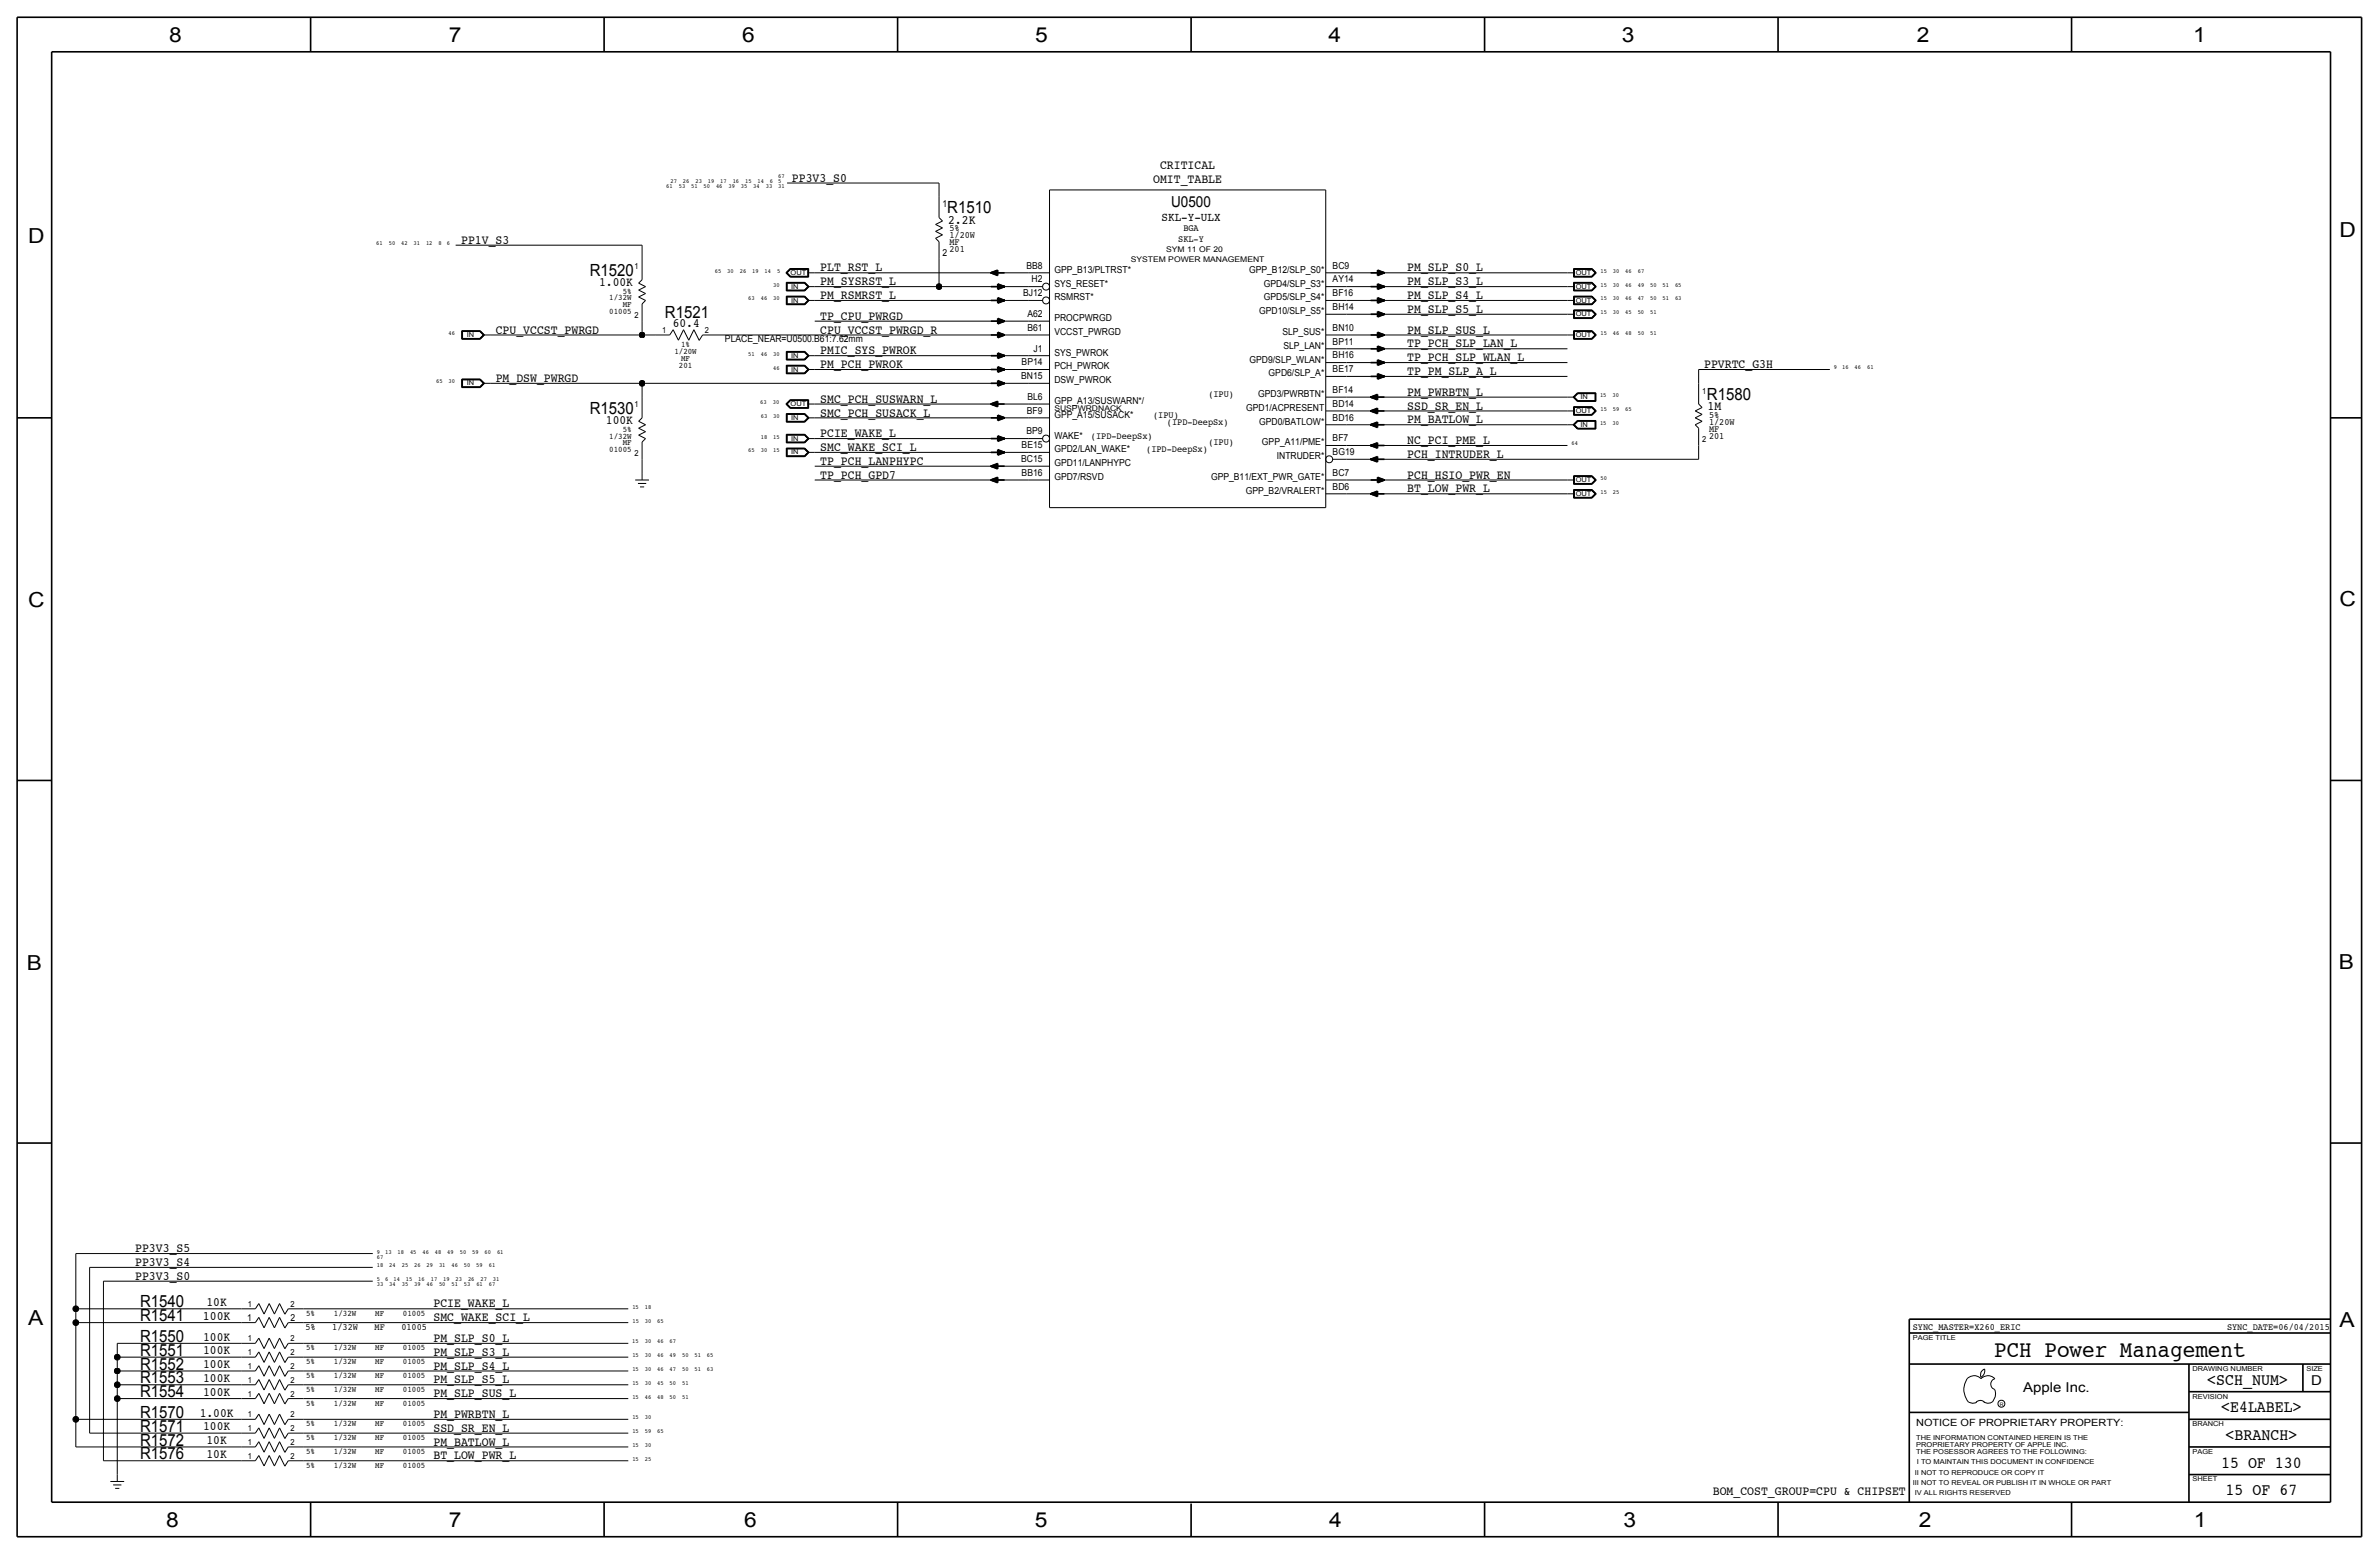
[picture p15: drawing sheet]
<svg xmlns="http://www.w3.org/2000/svg" width="875mm" height="572mm" viewBox="0 0 875 572" stroke-linecap="round" stroke-linejoin="round" font-family="sans-serif">
<defs><g id="words">
<text font-size="8.6" x="733.5" y="499.1">PCH Power Management</text>
<g font-size="7.6">
<text x="62.2" y="15.5">8</text>
<text x="165" y="15.5">7</text>
<text x="273" y="15.5">6</text>
<text x="380.7" y="15.5">5</text>
<text x="488.6" y="15.5">4</text>
<text x="596.6" y="15.5">3</text>
<text x="705.1" y="15.5">2</text>
<text x="806.7" y="15.5">1</text>
<text x="10.4" y="89.4">D</text>
<text x="860.5" y="87.1">D</text>
<text x="10.4" y="223.3">C</text>
<text x="860.5" y="222.8">C</text>
<text x="9.8" y="356.6">B</text>
<text x="860.2" y="356.4">B</text>
<text x="10.4" y="487.4">A</text>
<text x="860.5" y="488.2">A</text>
<text x="61.2" y="561.6">8</text>
<text x="165" y="561.6">7</text>
<text x="273.8" y="561.6">6</text>
<text x="380.7" y="561.6">5</text>
<text x="488.9" y="561.6">4</text>
<text x="597.1" y="561.6">3</text>
<text x="705.8" y="561.6">2</text>
<text x="806.9" y="561.6">1</text>
</g>
<g font-size="6.2">
<text x="348.4" y="78.5">R1510</text>
<text x="216.9" y="101.3">R1520</text>
<text x="244.6" y="116.8">R1521</text>
<text x="627.8" y="147.1">R1580</text>
<text x="216.9" y="152.1">R1530</text>
<text x="51.5" y="480.8">R1540</text>
<text x="51.5" y="485.9">R1541</text>
<text x="51.5" y="493.5">R1550</text>
<text x="51.5" y="498.6">R1551</text>
<text x="51.5" y="503.7">R1552</text>
<text x="51.5" y="508.8">R1553</text>
<text x="811.9" y="509.3">&lt;SCH_NUM&gt;</text>
<text x="51.5" y="513.8">R1554</text>
<text x="51.5" y="521.5">R1570</text>
<text x="817" y="519.4">&lt;E4LABEL&gt;</text>
<text x="51.5" y="526.5">R1571</text>
<text x="51.5" y="531.6">R1572</text>
<text x="818.6" y="529.6">&lt;BRANCH&gt;</text>
<text x="51.5" y="536.7">R1576</text>
<text x="817" y="539.7">15 OF 130</text>
<text x="818.6" y="549.9">15 OF 67</text>
</g>
<text font-size="5.6" x="430.8" y="76.2">U0500</text>
<g font-size="5">
<text x="850.1" y="509.3">D</text>
<text x="744.2" y="511.8">Apple Inc.</text>
</g>
<g font-size="4.7">
<text x="426.7" y="62.2">CRITICAL</text>
<text x="291.3" y="66.8">PP3V3_S0</text>
<text x="424.2" y="67.3">OMIT_TABLE</text>
<text x="348.7" y="82.3">2.2K</text>
<text x="169.6" y="89.7">PP1V_S3</text>
<text x="301.7" y="99.8">PLT_RST_L</text>
<text x="517.6" y="99.8">PM_SLP_S0_L</text>
<text x="220.4" y="105.2">1.00K</text>
<text x="301.7" y="104.9">PM_SYSRST_L</text>
<text x="517.6" y="104.9">PM_SLP_S3_L</text>
<text x="301.7" y="110">PM_RSMRST_L</text>
<text x="517.6" y="110">PM_SLP_S4_L</text>
<text x="301.7" y="117.6">TP_CPU_PWRGD</text>
<text x="517.6" y="115.1">PM_SLP_S5_L</text>
<text x="182.3" y="122.7">CPU_VCCST_PWRGD</text>
<text x="247.4" y="120.4">60.4</text>
<text x="301.7" y="122.7">CPU_VCCST_PWRGD_R</text>
<text x="517.6" y="122.7">PM_SLP_SUS_L</text>
<text x="301.7" y="130.3">PMIC_SYS_PWROK</text>
<text x="517.6" y="127.8">TP_PCH_SLP_LAN_L</text>
<text x="301.7" y="135.4">PM_PCH_PWROK</text>
<text x="517.6" y="137.9">TP_PM_SLP_A_L</text>
<text x="517.6" y="132.9">TP_PCH_SLP_WLAN_L</text>
<text x="626.8" y="135.4">PPVRTC_G3H</text>
<text x="182.3" y="140.5">PM_DSW_PWRGD</text>
<text x="301.7" y="148.1">SMC_PCH_SUSWARN_L</text>
<text x="517.6" y="145.5">PM_PWRBTN_L</text>
<text x="222.9" y="156">100K</text>
<text x="301.7" y="153.2">SMC_PCH_SUSACK_L</text>
<text x="517.6" y="155.7">PM_BATLOW_L</text>
<text x="517.6" y="150.6">SSD_SR_EN_L</text>
<text x="628.1" y="150.9">1M</text>
<text x="301.7" y="160.8">PCIE_WAKE_L</text>
<text x="301.7" y="165.9">SMC_WAKE_SCI_L</text>
<text x="517.6" y="163.3">NC_PCI_PME_L</text>
<text x="301.7" y="171">TP_PCH_LANPHYPC</text>
<text x="517.6" y="168.4">PCH_INTRUDER_L</text>
<text x="301.7" y="176">TP_PCH_GPD7</text>
<text x="517.6" y="176">PCH_HSIO_PWR_EN</text>
<text x="517.6" y="181.1">BT_LOW_PWR_L</text>
<text x="49.7" y="460.5">PP3V3_S5</text>
<text x="49.7" y="465.6">PP3V3_S4</text>
<text x="49.7" y="470.7">PP3V3_S0</text>
<text x="74.6" y="485.4">100K</text>
<text x="76" y="480.3">10K</text>
<text x="159.5" y="485.9">SMC_WAKE_SCI_L</text>
<text x="159.5" y="480.8">PCIE_WAKE_L</text>
<text x="74.7" y="493">100K</text>
<text x="159.5" y="493.5">PM_SLP_S0_L</text>
<text x="74.7" y="498.1">100K</text>
<text x="74.7" y="503.2">100K</text>
<text x="159.5" y="498.6">PM_SLP_S3_L</text>
<text x="159.5" y="503.7">PM_SLP_S4_L</text>
<text x="74.7" y="508.3">100K</text>
<text x="159.5" y="508.8">PM_SLP_S5_L</text>
<text x="74.7" y="513.3">100K</text>
<text x="159.5" y="513.8">PM_SLP_SUS_L</text>
<text x="73.5" y="521">1.00K</text>
<text x="159.5" y="521.5">PM_PWRBTN_L</text>
<text x="74.7" y="526">100K</text>
<text x="159.5" y="526.5">SSD_SR_EN_L</text>
<text x="76" y="531.1">10K</text>
<text x="159.5" y="531.6">PM_BATLOW_L</text>
<text x="76" y="536.2">10K</text>
<text x="159.5" y="536.7">BT_LOW_PWR_L</text>
<text x="630" y="549.9">BOM_COST_GROUP=CPU &amp; CHIPSET</text>
</g>
<text font-size="4.5" x="427.2" y="81.3">SKL-Y-ULX</text>
<text font-size="3.7" x="704.8" y="524.5">NOTICE OF PROPRIETARY PROPERTY:</text>
<g font-size="3.5">
<text x="346.7" y="76.2">1</text>
<text x="349.2" y="85.1">5%</text>
<text x="349.2" y="87.6">1/20W</text>
<text x="433.4" y="88.9">SKL-Y</text>
<text x="435.3" y="85.1">BGA</text>
<text x="346.7" y="94">2</text>
<text x="349.2" y="92.7">201</text>
<text x="349.2" y="90.2">MF</text>
<text x="377.5" y="98.8">BB8</text>
<text x="387.8" y="100.3">GPP_B13/PLTRST*</text>
<text x="459.4" y="100.3">GPP_B12/SLP_S0*</text>
<text x="490.2" y="98.8">BC9</text>
<text x="379.5" y="103.9">H2</text>
<text x="387.8" y="105.4">SYS_RESET*</text>
<text x="464.9" y="105.4">GPD4/SLP_S3*</text>
<text x="490.2" y="103.9">AY14</text>
<text x="376.3" y="109">BJ12</text>
<text x="387.8" y="110.5">RSMRST*</text>
<text x="464.9" y="110.5">GPD5/SLP_S4*</text>
<text x="490.2" y="109">BF16</text>
<text x="377.9" y="116.6">A62</text>
<text x="387.8" y="118.1">PROCPWRGD</text>
<text x="463.1" y="115.6">GPD10/SLP_S5*</text>
<text x="490.2" y="114">BH14</text>
<text x="266.6" y="125.7">PLACE_NEAR=U0500.B61:7.62mm</text>
<text x="377.9" y="121.7">B61</text>
<text x="387.8" y="123.2">VCCST_PWRGD</text>
<text x="471.7" y="123.2">SLP_SUS*</text>
<text x="490.2" y="121.7">BN10</text>
<text x="380.2" y="129.3">J1</text>
<text x="387.8" y="130.8">SYS_PWROK</text>
<text x="472.1" y="128.3">SLP_LAN*</text>
<text x="490.2" y="131.8">BH16</text>
<text x="490.2" y="126.7">BP11</text>
<text x="375.8" y="134.4">BP14</text>
<text x="387.8" y="135.9">PCH_PWROK</text>
<text x="459.6" y="133.4">GPD9/SLP_WLAN*</text>
<text x="490.2" y="136.9">BE17</text>
<text x="375.6" y="139.4">BN15</text>
<text x="387.8" y="141">DSW_PWROK</text>
<text x="466.6" y="138.4">GPD6/SLP_A*</text>
<text x="377.9" y="147.1">BL6</text>
<text x="387.8" y="148.6">GPP_A13/SUSWARN*/</text>
<text x="444.5" y="146">(IPU)</text>
<text x="462.8" y="146.1">GPD3/PWRBTN*</text>
<text x="490.2" y="149.6">BD14</text>
<text x="490.2" y="144.5">BF14</text>
<text x="377.7" y="152.1">BF9</text>
<text x="387.8" y="153.7">GPP_A15/SUSACK*</text>
<text x="424.1" y="153.7">(IPU)</text>
<text x="458.4" y="151.1">GPD1/ACPRESENT</text>
<text x="490.2" y="154.7">BD16</text>
<text x="628.6" y="153.7">5%</text>
<text x="377.5" y="159.8">BP9</text>
<text x="387.8" y="161.3">WAKE*</text>
<text x="401.3" y="161.3">(IPD-DeepSx)</text>
<text x="429.2" y="156.2">(IPD-DeepSx)</text>
<text x="463.1" y="156.2">GPD0/BATLOW*</text>
<text x="628.6" y="161.3">201</text>
<text x="628.6" y="156.2">1/20W</text>
<text x="628.6" y="158.7">MF</text>
<text x="375.8" y="164.8">BE15</text>
<text x="387.8" y="166.4">GPD2/LAN_WAKE*</text>
<text x="421.6" y="166.4">(IPD-DeepSx)</text>
<text x="444.5" y="163.8">(IPU)</text>
<text x="464.2" y="163.8">GPP_A11/PME*</text>
<text x="490.2" y="162.3">BF7</text>
<text x="490.2" y="167.4">BG19</text>
<text x="375.6" y="169.9">BC15</text>
<text x="387.8" y="171.5">GPD11/LANPHYPC</text>
<text x="469.6" y="168.9">INTRUDER*</text>
<text x="375.8" y="175">BB16</text>
<text x="387.8" y="176.5">GPD7/RSVD</text>
<text x="445.4" y="176.5">GPP_B11/EXT_PWR_GATE*</text>
<text x="490.2" y="175">BC7</text>
<text x="458.2" y="181.6">GPP_B2/VRALERT*</text>
<text x="490.2" y="180.1">BD6</text>
<text x="90.9" y="485.6">1</text>
<text x="106.9" y="485.6">2</text>
<text x="112.4" y="488.9">5%</text>
<text x="122.2" y="488.9">1/32W</text>
<text x="137.8" y="488.9">MF</text>
<text x="147.6" y="488.9">01005</text>
<text x="703.5" y="488.9">SYNC_MASTER=X260_ERIC</text>
<text x="819.1" y="488.9">SYNC_DATE=06/04/2015</text>
</g>
<g font-size="3.1">
<text x="233.4" y="99.1">1</text>
<text x="229.1" y="108">5%</text>
<text x="224.1" y="110.5">1/32W</text>
<text x="229.1" y="113">MF</text>
<text x="224.1" y="115.6">01005</text>
<text x="233.4" y="116.8">2</text>
<text x="243.5" y="122.4">1</text>
<text x="259.3" y="122.4">2</text>
<text x="248" y="130.3">1/20W</text>
<text x="250.5" y="127.8">1%</text>
<text x="249.7" y="135.4">201</text>
<text x="250.5" y="132.8">MF</text>
<text x="233.4" y="149.9">1</text>
<text x="626.1" y="144.8">1</text>
<text x="224.1" y="161.3">1/32W</text>
<text x="229.1" y="158.8">5%</text>
<text x="224.1" y="166.4">01005</text>
<text x="229.1" y="163.8">MF</text>
<text x="233.4" y="167.6">2</text>
<text x="626.1" y="162.6">2</text>
<text x="91.1" y="480.6">1</text>
<text x="106.9" y="480.6">2</text>
<text x="112.6" y="483.9">5%</text>
<text x="122.8" y="483.9">1/32W</text>
<text x="138" y="483.9">MF</text>
<text x="148.2" y="483.9">01005</text>
<text x="91.1" y="493.3">1</text>
<text x="106.9" y="493.3">2</text>
<text x="112.6" y="496.6">5%</text>
<text x="122.8" y="496.6">1/32W</text>
<text x="138" y="496.6">MF</text>
<text x="148.2" y="496.6">01005</text>
<text x="91.1" y="498.3">1</text>
<text x="91.1" y="503.4">1</text>
<text x="106.9" y="498.3">2</text>
<text x="106.9" y="503.4">2</text>
<text x="112.6" y="501.6">5%</text>
<text x="122.8" y="501.6">1/32W</text>
<text x="138" y="501.6">MF</text>
<text x="148.2" y="501.6">01005</text>
<text x="91.1" y="508.5">1</text>
<text x="106.9" y="508.5">2</text>
<text x="112.6" y="506.7">5%</text>
<text x="122.8" y="506.7">1/32W</text>
<text x="138" y="506.7">MF</text>
<text x="148.2" y="506.7">01005</text>
<text x="91.1" y="513.6">1</text>
<text x="106.9" y="513.6">2</text>
<text x="112.6" y="511.8">5%</text>
<text x="122.8" y="511.8">1/32W</text>
<text x="138" y="511.8">MF</text>
<text x="148.2" y="511.8">01005</text>
<text x="91.1" y="521.2">1</text>
<text x="106.9" y="521.2">2</text>
<text x="112.6" y="516.9">5%</text>
<text x="122.8" y="516.9">1/32W</text>
<text x="138" y="516.9">MF</text>
<text x="148.2" y="516.9">01005</text>
<text x="91.1" y="526.3">1</text>
<text x="106.9" y="526.3">2</text>
<text x="112.6" y="524.5">5%</text>
<text x="122.8" y="524.5">1/32W</text>
<text x="138" y="524.5">MF</text>
<text x="148.2" y="524.5">01005</text>
<text x="91.1" y="531.4">1</text>
<text x="106.9" y="531.4">2</text>
<text x="112.6" y="529.6">5%</text>
<text x="122.8" y="529.6">1/32W</text>
<text x="138" y="529.6">MF</text>
<text x="148.2" y="529.6">01005</text>
<text x="91.1" y="536.4">1</text>
<text x="106.9" y="536.4">2</text>
<text x="112.6" y="534.7">5%</text>
<text x="112.6" y="539.8">5%</text>
<text x="122.8" y="534.7">1/32W</text>
<text x="122.8" y="539.8">1/32W</text>
<text x="138" y="534.7">MF</text>
<text x="138" y="539.8">MF</text>
<text x="148.2" y="534.7">01005</text>
<text x="148.2" y="539.8">01005</text>
</g>
<g font-size="2.9">
<text x="428.9" y="92.7">SYM 11 OF 20</text>
<text x="415.9" y="96.5">SYSTEM POWER MANAGEMENT</text>
<text x="387.8" y="151.1">SUSPWRDNACK</text>
</g>
<g font-size="2.5">
<text x="290.8" y="101.1">OUT</text>
<text x="579.6" y="101.1">OUT</text>
<text x="291" y="106.2">IN</text>
<text x="579.6" y="106.2">OUT</text>
<text x="291" y="111.3">IN</text>
<text x="579.6" y="111.3">OUT</text>
<text x="579.6" y="116.3">OUT</text>
<text x="171.7" y="124">IN</text>
<text x="579.6" y="124">OUT</text>
<text x="291" y="131.6">IN</text>
<text x="291" y="136.7">IN</text>
<text x="171.7" y="141.7">IN</text>
<text x="290.8" y="149.4">OUT</text>
<text x="581.4" y="146.8">IN</text>
<text x="291" y="154.4">IN</text>
<text x="579.6" y="151.9">OUT</text>
<text x="581.4" y="157">IN</text>
<text x="291" y="167.1">IN</text>
<text x="291" y="162.1">IN</text>
<text x="579.6" y="177.3">OUT</text>
<text x="579.6" y="182.4">OUT</text>
<text x="703.5" y="492.8">PAGE TITLE</text>
<text x="806.4" y="504.2">DRAWING NUMBER</text>
<text x="848.3" y="504.2">SIZE</text>
<text x="806.4" y="514.4">REVISION</text>
<text x="806.4" y="524.5">BRANCH</text>
<text x="704.8" y="532.1">PROPRIETARY PROPERTY OF APPLE INC.</text>
<text x="704.8" y="529.6">THE INFORMATION CONTAINED HEREIN IS THE</text>
<text x="704.8" y="534.7">THE POSESSOR AGREES TO THE FOLLOWING:</text>
<text x="705.1" y="538.5">I TO MAINTAIN THIS DOCUMENT IN CONFIDENCE</text>
<text x="806.4" y="534.7">PAGE</text>
<text x="704.3" y="542.3">II NOT TO REPRODUCE OR COPY IT</text>
<text x="806.4" y="544.8">SHEET</text>
<text x="703.5" y="546.1">III NOT TO REVEAL OR PUBLISH IT IN WHOLE OR PART</text>
<text x="704.3" y="549.9">IV ALL RIGHTS RESERVED</text>
</g>
<g font-size="2.3">
<text x="286.2" y="65.5">67</text>
<text x="245.1" y="69.1">61</text>
<text x="246.6" y="67.3">27</text>
<text x="249.6" y="69.1">53</text>
<text x="251.2" y="67.3">26</text>
<text x="254.2" y="69.1">51</text>
<text x="255.8" y="67.3">23</text>
<text x="258.8" y="69.1">50</text>
<text x="260.4" y="67.3">19</text>
<text x="263.4" y="69.1">46</text>
<text x="264.9" y="67.3">17</text>
<text x="267.9" y="69.1">39</text>
<text x="269.5" y="67.3">16</text>
<text x="272.5" y="69.1">35</text>
<text x="274.1" y="67.3">15</text>
<text x="277.1" y="69.1">34</text>
<text x="278.6" y="67.3">14</text>
<text x="281.7" y="69.1">33</text>
<text x="283.2" y="67.3">6</text>
<text x="286.2" y="69.1">31</text>
<text x="286.3" y="67.3">5</text>
<text x="138.4" y="90.2">61</text>
<text x="143" y="90.2">50</text>
<text x="147.6" y="90.2">42</text>
<text x="152.1" y="90.2">31</text>
<text x="156.7" y="90.2">12</text>
<text x="161.3" y="90.2">8</text>
<text x="164.3" y="90.2">6</text>
<text x="262.9" y="100.3">65</text>
<text x="267.5" y="100.3">30</text>
<text x="272.1" y="100.3">26</text>
<text x="276.7" y="100.3">19</text>
<text x="281.2" y="100.3">14</text>
<text x="285.8" y="100.3">5</text>
<text x="588.7" y="100.3">15</text>
<text x="593.2" y="100.3">30</text>
<text x="597.8" y="100.3">46</text>
<text x="602.4" y="100.3">67</text>
<text x="284.4" y="105.4">30</text>
<text x="588.7" y="105.4">15</text>
<text x="593.2" y="105.4">30</text>
<text x="597.8" y="105.4">46</text>
<text x="602.4" y="105.4">49</text>
<text x="607" y="105.4">50</text>
<text x="611.5" y="105.4">51</text>
<text x="616.1" y="105.4">65</text>
<text x="275.2" y="110.5">63</text>
<text x="279.8" y="110.5">46</text>
<text x="284.4" y="110.5">30</text>
<text x="588.7" y="110.5">15</text>
<text x="593.2" y="110.5">30</text>
<text x="597.8" y="110.5">46</text>
<text x="602.4" y="110.5">47</text>
<text x="606.9" y="110.5">50</text>
<text x="611.5" y="110.5">51</text>
<text x="616.1" y="110.5">63</text>
<text x="588.7" y="115.6">15</text>
<text x="593.2" y="115.6">30</text>
<text x="597.8" y="115.6">45</text>
<text x="602.4" y="115.6">50</text>
<text x="606.9" y="115.6">51</text>
<text x="165" y="123.2">46</text>
<text x="588.7" y="123.2">15</text>
<text x="593.2" y="123.2">46</text>
<text x="597.8" y="123.2">48</text>
<text x="602.4" y="123.2">50</text>
<text x="607" y="123.2">51</text>
<text x="275.2" y="130.8">51</text>
<text x="279.8" y="130.8">46</text>
<text x="284.4" y="130.8">30</text>
<text x="284.4" y="135.9">46</text>
<text x="674.5" y="135.9">9</text>
<text x="677.6" y="135.9">16</text>
<text x="682.2" y="135.9">46</text>
<text x="686.7" y="135.9">61</text>
<text x="160.4" y="141">65</text>
<text x="165" y="141">30</text>
<text x="279.7" y="148.6">63</text>
<text x="284.2" y="148.6">30</text>
<text x="588.5" y="146.1">15</text>
<text x="593.1" y="146.1">30</text>
<text x="279.8" y="153.7">63</text>
<text x="284.4" y="153.7">30</text>
<text x="588.7" y="151.1">15</text>
<text x="593.2" y="151.1">59</text>
<text x="597.8" y="151.1">65</text>
<text x="279.8" y="161.3">18</text>
<text x="284.4" y="161.3">15</text>
<text x="588.5" y="156.2">15</text>
<text x="593.1" y="156.2">30</text>
<text x="275.2" y="166.4">65</text>
<text x="279.8" y="166.4">30</text>
<text x="284.4" y="166.4">15</text>
<text x="578" y="163.8">64</text>
<text x="588.7" y="176.5">50</text>
<text x="588.7" y="181.6">15</text>
<text x="593.2" y="181.6">25</text>
<text x="138.6" y="461">9</text>
<text x="141.7" y="461">13</text>
<text x="146.2" y="461">18</text>
<text x="150.8" y="461">45</text>
<text x="155.4" y="461">46</text>
<text x="160" y="461">48</text>
<text x="164.5" y="461">49</text>
<text x="169.1" y="461">50</text>
<text x="173.7" y="461">59</text>
<text x="178.2" y="461">60</text>
<text x="182.8" y="461">61</text>
<text x="138.6" y="466.1">18</text>
<text x="138.6" y="462.8">67</text>
<text x="143.2" y="466.1">24</text>
<text x="147.8" y="466.1">25</text>
<text x="152.3" y="466.1">26</text>
<text x="156.9" y="466.1">29</text>
<text x="161.5" y="466.1">31</text>
<text x="166" y="466.1">46</text>
<text x="170.6" y="466.1">50</text>
<text x="175.2" y="466.1">59</text>
<text x="179.8" y="466.1">61</text>
<text x="138.6" y="471.2">5</text>
<text x="138.6" y="473">33</text>
<text x="141.7" y="471.2">6</text>
<text x="143.2" y="473">34</text>
<text x="144.7" y="471.2">14</text>
<text x="147.8" y="473">35</text>
<text x="149.3" y="471.2">15</text>
<text x="152.3" y="473">39</text>
<text x="153.9" y="471.2">16</text>
<text x="156.9" y="473">46</text>
<text x="158.4" y="471.2">17</text>
<text x="161.5" y="473">50</text>
<text x="163" y="471.2">19</text>
<text x="166.1" y="473">51</text>
<text x="167.6" y="471.2">23</text>
<text x="170.6" y="473">53</text>
<text x="172.2" y="471.2">26</text>
<text x="175.2" y="473">61</text>
<text x="176.7" y="471.2">27</text>
<text x="179.8" y="473">67</text>
<text x="181.3" y="471.2">31</text>
<text x="232.6" y="481.3">15</text>
<text x="237.2" y="481.3">18</text>
<text x="232.6" y="486.4">15</text>
<text x="237.2" y="486.4">30</text>
<text x="241.8" y="486.4">65</text>
<text x="232.6" y="494">15</text>
<text x="237.2" y="494">30</text>
<text x="241.7" y="494">46</text>
<text x="246.3" y="494">67</text>
<text x="232.6" y="499.1">15</text>
<text x="237.2" y="499.1">30</text>
<text x="241.7" y="499.1">46</text>
<text x="246.3" y="499.1">49</text>
<text x="250.9" y="499.1">50</text>
<text x="255.5" y="499.1">51</text>
<text x="260" y="499.1">65</text>
<text x="232.6" y="509.3">15</text>
<text x="232.6" y="504.2">15</text>
<text x="237.2" y="509.3">30</text>
<text x="237.2" y="504.2">30</text>
<text x="241.7" y="509.3">45</text>
<text x="241.7" y="504.2">46</text>
<text x="246.3" y="509.3">50</text>
<text x="246.3" y="504.2">47</text>
<text x="250.9" y="509.3">51</text>
<text x="250.9" y="504.2">50</text>
<text x="255.4" y="504.2">51</text>
<text x="260" y="504.2">63</text>
<text x="232.6" y="514.3">15</text>
<text x="237.2" y="514.3">46</text>
<text x="241.7" y="514.3">48</text>
<text x="246.3" y="514.3">50</text>
<text x="250.9" y="514.3">51</text>
<text x="232.6" y="522">15</text>
<text x="237.2" y="522">30</text>
<text x="232.6" y="527">15</text>
<text x="237.2" y="527">59</text>
<text x="241.7" y="527">65</text>
<text x="232.6" y="532.1">15</text>
<text x="237.2" y="532.1">30</text>
<text x="232.6" y="537.2">15</text>
<text x="237.2" y="537.2">25</text>
</g>
<text font-size="1.8" x="735.5" y="516.9">R</text>
</g></defs>
<g fill="none" stroke="#000" stroke-width=".37">
<path d="M289.5 67.3h55.9zM345.4 67.3v5.1zM345.4 72.4v7.6zM386 69.9h101.6zM386 69.9v116.8zM487.6 69.9v116.8zM167.6 90.2h68.6zM236.2 90.2v5.1zM236.2 95.2v7.7zM290.6 98.8h6.8zM290.7 98.9h6.6zM290.7 99h6.5z"/>
<path d="M290.8 99.1h6.3zM290.8 99.1l-1.3 1.2zM297.1 99.1v2.5zM297.2 99v2.7zM297.3 98.9v2.9zM297.4 98.8v3.1zM344.1 87.6l1.3 1.3zM344.1 85.1l2.6 1.3zM344.1 82.6l2.6 1.2zM344.1 82.6l2.6-1.3zM344.1 87.6l2.6-1.2zM344.1 85.1l2.6-1.3z"/>
<path d="M345.4 80l1.3 1.3zM345.4 95.3v10.1zM345.4 88.9v6.4zM578.8 98.8h6.8zM578.8 98.8v3.1zM578.9 98.9v2.9zM578.9 98.9h6.6zM579 99v2.7zM579 99h6.5zM579.1 99.1h6.3zM579.1 99.1v2.5zM585.4 99.1l1.3 1.2z"/>
<path d="M585.5 99l1.3 1.3zM585.5 98.9l1.5 1.4zM585.6 98.8l1.5 1.5zM234.9 104.1l1.3-1.2zM234.9 104.1l2.5 1.3zM234.9 109.2l2.5 1.3zM234.9 106.7l2.5 1.3zM234.9 109.2l2.5-1.2zM234.9 106.7l2.5-1.3zM236.2 118.1v5.1zM236.2 111.8v6.3zM237.4 110.5l-1.2 1.3z"/>
<path d="M289.1 100.3l1.5 1.6zM289.1 100.3l1.5-1.5zM289.2 108.9v3.2zM289.2 112.1h6.8zM289.2 103.8v3.2zM289.2 107h6.8zM289.2 100.3l1.5-1.4zM289.2 108.9h6.8zM289.2 103.8h6.8zM289.2 100.3l1.5 1.5zM289.3 109h6.7zM289.3 103.9h6.7z"/>
<path d="M289.3 109v3zM289.3 112h6.7zM289.3 103.9v3zM289.3 106.9h6.7zM289.4 100.3l1.3-1.3zM289.4 100.3l1.3 1.4zM289.4 109.1v2.8zM289.4 111.9h6.5zM289.4 104v2.8zM289.4 106.8h6.5zM289.4 109.1h6.5zM289.4 104h6.5z"/>
<path d="M289.5 100.3l1.3 1.3zM289.5 109.2h6.4zM289.5 104.1h6.4zM289.5 109.2v2.6zM289.5 111.8h6.4zM289.5 104.1v2.6zM289.5 106.7h6.4zM290.6 101.9h6.8zM290.7 101.8h6.6zM290.7 101.7h6.5zM290.8 101.6h6.3zM295.9 109.2l1.2 1.3z"/>
<path d="M295.9 104.1l1.2 1.3zM295.9 111.9l1.4-1.4zM295.9 106.8l1.4-1.4zM295.9 109.1l1.4 1.4zM295.9 104l1.4 1.4zM296 112l1.4-1.5zM296 106.9l1.4-1.5zM296 109l1.4 1.5zM296 103.9l1.4 1.5zM296 108.9l1.6 1.6zM296 103.8l1.6 1.6zM296 112.1l1.6-1.6z"/>
<path d="M296 107l1.6-1.6zM297.1 110.5h2.6zM297.1 105.4h2.6zM297.1 100.3h2.6zM297.1 110.5l-1.2 1.3zM297.1 105.4l-1.2 1.3zM299.7 110.5h78.7zM299.7 118.1h78.7zM299.7 105.4h45.7zM299.7 100.3h78.7zM345.4 105.4h33zM378.4 105.4h5.1z"/>
<path d="M378.4 110.5h5.1zM378.4 100.3h7.6zM378.4 118.1h7.6zM487.6 100.3h7.6zM487.6 105.4h7.6zM487.6 110.5h7.6zM487.6 115.6h7.6zM495.2 100.3h81.3zM495.2 105.4h81.3zM495.2 115.6h81.3zM495.2 110.5h81.3zM576.5 100.3h2.6z"/>
<path d="M576.5 105.4h2.6zM576.5 110.5h2.6zM576.5 115.6h2.6zM578.8 103.8h6.8zM578.8 108.9h6.8zM578.8 114h6.8zM578.8 101.9h6.8zM578.8 107h6.8zM578.8 103.8v3.2zM578.8 112.1h6.8zM578.8 108.9v3.2zM578.8 117.1h6.8z"/>
<path d="M578.8 114v3.1zM578.9 101.8h6.6zM578.9 103.9v3zM578.9 106.9h6.6zM578.9 109v3zM578.9 112h6.6zM578.9 114.1v2.9zM578.9 117h6.6zM578.9 103.9h6.6zM578.9 109h6.6zM578.9 114.1h6.6zM579 101.7h6.5z"/>
<path d="M579 104v2.8zM579 106.8h6.5zM579 109.1v2.8zM579 111.9h6.5zM579 114.2v2.7zM579 116.9h6.5zM579 104h6.5zM579 109.1h6.5zM579 114.2h6.5zM579.1 101.6h6.3zM579.1 104.1h6.3zM579.1 104.1v2.6z"/>
<path d="M579.1 106.7h6.3zM579.1 109.2h6.3zM579.1 109.2v2.6zM579.1 111.8h6.3zM579.1 114.3h6.3zM579.1 114.3v2.5zM579.1 116.8h6.3zM585.4 104.1l1.3 1.3zM585.4 109.2l1.3 1.3zM585.4 114.3l1.3 1.3zM585.4 101.6l1.3-1.3zM585.4 106.7l1.3-1.3z"/>
<path d="M585.4 111.8l1.3-1.3zM585.4 116.8l1.3-1.2zM585.5 101.7l1.3-1.4zM585.5 116.9l1.3-1.3zM585.5 104l1.3 1.4zM585.5 109.1l1.3 1.4zM585.5 114.2l1.3 1.4zM585.5 101.8l1.5-1.5zM585.5 106.9l1.5-1.5zM585.5 112l1.5-1.5zM585.5 117l1.5-1.4zM585.5 103.9l1.5 1.5z"/>
<path d="M585.5 109l1.5 1.5zM585.5 114.1l1.5 1.5zM585.6 107l1.5-1.6zM585.6 112.1l1.5-1.6zM585.6 117.1l1.5-1.5zM585.6 103.8l1.5 1.6zM585.6 108.9l1.5 1.6zM585.6 114l1.5 1.6zM586.8 105.4l-1.3 1.4zM586.8 110.5l-1.3 1.4zM587.1 100.3l-1.5 1.6zM169.8 139.4h6.8z"/>
<path d="M169.8 121.6h6.8zM169.8 139.4v3.1zM169.8 121.6v3.2zM169.8 124.8h6.8zM169.9 139.5v2.9zM169.9 121.7v3zM169.9 124.7h6.7zM169.9 139.5h6.7zM169.9 121.7h6.7zM170 139.6v2.7zM170 121.8v2.8zM170 124.6h6.5z"/>
<path d="M170 139.6h6.5zM170 121.8h6.5zM170.1 139.7v2.5zM170.1 121.9v2.6zM170.1 124.5h6.4zM170.1 139.7h6.4zM170.1 121.9h6.4zM176.5 139.7l1.2 1.3zM176.5 121.9l1.2 1.3zM176.5 124.5l1.2-1.3zM176.5 124.6l1.4-1.4zM176.5 139.6l1.4 1.4z"/>
<path d="M176.5 121.8l1.4 1.4zM176.6 139.5l1.5 1.5zM176.6 121.7l1.5 1.5zM176.6 124.7l1.5-1.5zM176.6 124.8l1.6-1.6zM176.6 139.4l1.6 1.6zM176.6 121.6l1.6 1.6zM177.7 123.2h2.6zM180.3 123.2h55.9zM236.2 123.2h5zM241.2 123.2h5.1zM247.6 121.3l-1.3 1.9z"/>
<path d="M247.6 121.3l1.9 3.8zM251.4 121.3l-1.9 3.8zM251.4 121.3l1.9 3.8zM255.2 121.3l-1.9 3.8zM255.2 121.3l1.9 3.8zM258.4 123.2l-1.3 2zM258.4 123.2h5.7zM264.1 123.2h114.3zM289.2 134.3v3.2zM289.2 137.5h6.8zM289.2 129.2v3.2zM289.2 132.4h6.8z"/>
<path d="M289.2 134.3h6.8zM289.2 129.2h6.8zM289.3 134.4h6.7zM289.3 129.3h6.7zM289.3 134.4v3zM289.3 137.4h6.7zM289.3 129.3v3zM289.3 132.3h6.7zM289.4 134.5v2.8zM289.4 137.3h6.5zM289.4 129.4v2.8zM289.4 132.2h6.5z"/>
<path d="M289.4 134.5h6.5zM289.4 129.4h6.5zM289.5 134.6h6.4zM289.5 129.5h6.4zM289.5 134.6v2.6zM289.5 137.2h6.4zM289.5 129.5v2.6zM289.5 132.1h6.4zM295.9 134.6l1.2 1.3zM295.9 129.5l1.2 1.3zM295.9 132.1l1.2-1.3zM295.9 137.3l1.4-1.4z"/>
<path d="M295.9 132.2l1.4-1.4zM295.9 134.5l1.4 1.4zM295.9 129.4l1.4 1.4zM296 137.4l1.4-1.5zM296 132.3l1.4-1.5zM296 134.4l1.4 1.5zM296 129.3l1.4 1.5zM296 134.3l1.6 1.6zM296 129.2l1.6 1.6zM296 137.5l1.6-1.6zM296 132.4l1.6-1.6zM297.1 135.9h2.6z"/>
<path d="M297.1 130.8h2.6zM297.1 135.9l-1.2 1.3zM299.7 130.8h78.7zM299.7 135.9h78.7zM378.4 130.8h7.6zM378.4 135.9h7.6zM378.4 123.2h7.6zM487.6 123.2h7.6zM487.6 133.4h7.6zM487.6 138.4h7.6zM487.6 128.3h7.6zM495.2 128.3h81.3z"/>
<path d="M495.2 133.4h81.3zM495.2 123.2h81.3zM495.2 138.4h81.3zM576.5 123.2h2.6zM578.8 121.6h6.8zM578.8 124.8h6.8zM578.8 121.6v3.2zM578.9 121.7v3zM578.9 124.7h6.6zM578.9 121.7h6.6zM579 121.8v2.8zM579 124.6h6.5z"/>
<path d="M579 121.8h6.5zM579.1 121.9h6.3zM579.1 121.9v2.6zM579.1 124.5h6.3zM585.4 121.9l1.3 1.3zM585.4 124.5l1.3-1.3zM585.5 124.6l1.3-1.4zM585.5 121.8l1.3 1.4zM585.5 124.7l1.5-1.5zM585.5 121.7l1.5 1.5zM585.6 124.8l1.5-1.6zM585.6 121.6l1.5 1.6z"/>
<path d="M624.8 135.9h48.2zM624.8 135.9v5.1zM169.8 142.5h6.8zM169.9 142.4h6.7zM170 142.3h6.5zM170.1 142.2h6.4zM176.5 142.2l1.2-1.2zM176.5 142.3l1.4-1.3zM176.6 142.4l1.5-1.4zM176.6 142.5l1.6-1.5zM177.7 141h2.6zM180.3 141h55.9z"/>
<path d="M234.9 154.9l1.3-1.2zM234.9 154.9l2.5 1.3zM234.9 157.5l2.5 1.3zM234.9 157.5l2.5-1.3zM236.2 141h142.2zM236.2 141v5.1zM236.2 146v7.7zM289.1 148.6l1.5 1.6zM289.1 148.6l1.5-1.6zM289.2 159.7v3.2zM289.2 152.1v3.1zM289.2 155.2h6.8z"/>
<path d="M289.2 148.6l1.5-1.5zM289.2 159.7h6.8zM289.2 152.1h6.8zM289.2 148.6l1.5 1.5zM289.3 159.8h6.7zM289.3 152.2h6.7zM289.3 159.8v3zM289.3 152.2v2.9zM289.3 155.1h6.7zM289.4 148.6l1.3-1.4zM289.4 148.6l1.3 1.4zM289.4 159.9v2.8z"/>
<path d="M289.4 152.3v2.7zM289.4 155h6.5zM289.4 159.9h6.5zM289.4 152.3h6.5zM289.5 148.6l1.3 1.3zM289.5 152.4h6.4zM289.5 152.4v2.5zM289.5 154.9h6.4zM290.6 147h6.8zM290.6 150.2h6.8zM290.7 150.1h6.6zM290.7 147.1h6.6z"/>
<path d="M290.7 147.2h6.5zM290.7 150h6.5zM290.8 147.3h6.3zM290.8 149.9h6.3zM290.8 147.3l-1.3 1.3zM295.9 152.4l1.2 1.3zM295.9 154.9l1.2-1.2zM295.9 155l1.4-1.3zM295.9 159.9l1.4 1.4zM295.9 152.3l1.4 1.4zM296 155.1l1.4-1.4zM296 159.8l1.4 1.5z"/>
<path d="M296 152.2l1.4 1.5zM296 159.7l1.6 1.6zM296 152.1l1.6 1.6zM296 155.2l1.6-1.5zM297.1 147.3v2.6zM297.1 153.7h2.6zM297.1 148.6h2.6zM297.2 147.2v2.8zM297.3 147.1v3zM297.4 147v3.2zM299.7 153.7h78.7zM299.7 148.6h78.7z"/>
<path d="M378.4 153.7h7.6zM378.4 141h7.6zM378.4 148.6h7.6zM487.6 151.1h7.6zM487.6 146.1h7.6zM487.6 156.2h7.6zM495.2 156.2h81.3zM495.2 151.1h81.3zM495.2 146.1h81.3zM576.5 156.2h2.6zM576.5 151.1h2.6zM576.5 146.1h2.6z"/>
<path d="M578.6 156.2l1.6 1.6zM578.6 146l1.6 1.6zM578.6 156.2l1.6-1.6zM578.6 146.1l1.6-1.6zM578.8 149.6h6.8zM578.8 156.2l1.4 1.5zM578.8 146.1l1.4 1.4zM578.8 156.2l1.4-1.5zM578.8 152.7h6.8zM578.8 149.6v3.1zM578.8 146.1l1.4-1.5zM578.9 149.7v2.9z"/>
<path d="M578.9 152.6h6.6zM578.9 149.7h6.6zM578.9 156.2l1.4 1.4zM578.9 146l1.4 1.4zM578.9 156.2l1.4-1.4zM578.9 146.1l1.4-1.4zM579 149.8v2.7zM579 152.5h6.5zM579 149.8h6.5zM579.1 156.2l1.2 1.3zM579.1 146l1.2 1.3zM579.1 156.2l1.2-1.3z"/>
<path d="M579.1 149.9h6.3zM579.1 149.9v2.5zM579.1 152.4h6.3zM579.1 146.1l1.2-1.3zM580.2 154.6h6.8zM580.2 144.5h6.8zM580.2 157.8h6.8zM580.2 147.6h6.8zM580.2 154.7h6.7zM580.2 144.6h6.7zM580.2 157.7h6.7zM580.2 147.5h6.7z"/>
<path d="M580.3 154.8h6.5zM580.3 144.7h6.5zM580.3 157.6h6.5zM580.3 147.4h6.5zM580.3 157.5h6.4zM580.3 147.3h6.4zM580.3 154.9h6.4zM580.3 144.8h6.4zM585.4 149.9l1.3 1.2zM585.4 152.4l1.3-1.3zM585.5 152.5l1.3-1.4zM585.5 149.8l1.3 1.3z"/>
<path d="M585.5 152.6l1.5-1.5zM585.5 149.7l1.5 1.4zM585.6 152.7l1.5-1.6zM585.6 149.6l1.5 1.5zM586.7 154.9v2.6zM586.7 144.8v2.5zM586.8 154.8v2.8zM586.8 144.7v2.7zM586.9 154.7v3zM586.9 144.6v2.9zM587 154.6v3.2zM587 144.5v3.1z"/>
<path d="M623.5 151.1l2.6-1.2zM623.5 156.2l2.6-1.3zM623.5 153.7l2.6-1.3zM623.5 156.2l1.3 1.3zM623.5 153.7l2.6 1.2zM623.5 151.1l2.6 1.3zM624.8 148.6l1.3 1.3zM624.8 141v7.6zM624.8 157.5v6.3zM233.6 176.5h5.1zM234.6 177.8h3.1zM234.9 160l2.5 1.3z"/>
<path d="M234.9 160l2.5-1.2zM235.4 179.1h1.5zM236.2 168.9v5.1zM236.2 174v2.5zM236.2 162.6v6.3zM237.4 161.3l-1.2 1.3zM289.2 164.8v3.1zM289.2 167.9h6.8zM289.2 162.9h6.8zM289.2 164.8h6.8zM289.3 164.9h6.7zM289.3 164.9v2.9z"/>
<path d="M289.3 167.8h6.7zM289.3 162.8h6.7zM289.4 165v2.7zM289.4 167.7h6.5zM289.4 162.7h6.5zM289.4 165h6.5zM289.5 165.1h6.4zM289.5 160h6.4zM289.5 165.1v2.5zM289.5 167.6h6.4zM289.5 160v2.6zM289.5 162.6h6.4z"/>
<path d="M295.9 165.1l1.2 1.3zM295.9 160l1.2 1.3zM295.9 167.7l1.4-1.3zM295.9 162.7l1.4-1.4zM295.9 165l1.4 1.4zM296 167.8l1.4-1.4zM296 162.8l1.4-1.5zM296 164.9l1.4 1.5zM296 164.8l1.6 1.6zM296 167.9l1.6-1.5zM296 162.9l1.6-1.6zM297.1 166.4h2.6z"/>
<path d="M297.1 161.3h2.6zM297.1 166.4l-1.2 1.2zM297.1 161.3l-1.2 1.3zM299.7 171.5h78.7zM299.7 166.4h78.7zM299.7 161.3h78.7zM299.7 176.5h78.7zM378.4 161.3h5.1zM378.4 166.4h7.6zM378.4 176.5h7.6zM378.4 171.5h7.6zM487.6 163.8h7.6z"/>
<path d="M487.6 176.5h7.6zM490.2 168.9h5zM495.2 168.9h129.6zM495.2 176.5h81.3zM495.2 163.8h81.3zM576.5 176.5h2.6zM578.8 175h6.8zM578.8 178.1h6.8zM578.8 175v3.1zM578.9 175.1v2.9zM578.9 178h6.6zM578.9 175.1h6.6z"/>
<path d="M579 175.2v2.7zM579 177.9h6.5zM579 175.2h6.5zM579.1 175.3h6.3zM579.1 175.3v2.5zM579.1 177.8h6.3zM585.4 175.3l1.3 1.2zM585.4 177.8l1.3-1.3zM585.5 175.2l1.3 1.3zM585.5 178l1.5-1.5zM585.5 175.1l1.5 1.4zM585.6 175l1.5 1.5z"/>
<path d="M586.8 176.5l-1.3 1.4zM587.1 176.5l-1.5 1.6zM624.8 163.8v5.1zM386 186.7h101.6zM487.6 181.6h7.6zM495.2 181.6h81.3zM576.5 181.6h2.6zM578.8 180h6.8zM578.8 183.2h6.8zM578.8 180v3.2zM578.9 180.1v3zM578.9 183.1h6.6z"/>
<path d="M578.9 180.1h6.6zM579 180.2v2.8zM579 183h6.5zM579 180.2h6.5zM579.1 180.3h6.3zM579.1 180.3v2.6zM579.1 182.9h6.3zM585.4 180.3l1.3 1.3zM585.4 182.9l1.3-1.3zM585.5 183l1.3-1.4zM585.5 180.2l1.3 1.4zM585.5 183.1l1.5-1.5z"/>
<path d="M585.5 180.1l1.5 1.5zM585.6 180l1.5 1.6zM587.1 181.6l-1.5 1.6zM27.9 461h109.2zM27.9 461v20.3zM33 466.1h104.1zM33 466.1v61zM38 471.2h99.1zM38 471.2v66zM95.2 479.4l1.9 3.9zM95.2 479.4l-1.3 1.9zM99 479.4l-1.9 3.9z"/>
<path d="M99 479.4l1.9 3.9zM102.8 479.4l-1.9 3.9zM102.8 479.4l1.9 3.9zM27.9 481.3v5.1zM27.9 486.4v35.6zM27.9 481.3h60.9zM27.9 486.4h60.9zM43.1 494h45.7zM43.1 494v5.1zM43.1 499.1h45.7zM43.1 499.1v5.1zM88.8 494h5.1z"/>
<path d="M88.8 499.1h5.1zM88.8 481.3h5.1zM88.8 486.4h5.1zM95.2 492.1l1.9 3.9zM95.2 497.2l1.9 3.8zM95.2 484.5l1.9 3.8zM95.2 492.1l-1.3 1.9zM95.2 497.2l-1.3 1.9zM95.2 484.5l-1.3 1.9zM99 492.1l-1.9 3.9zM99 497.2l-1.9 3.8zM99 484.5l-1.9 3.8z"/>
<path d="M99 492.1l1.9 3.9zM99 497.2l1.9 3.8zM99 484.5l1.9 3.8zM102.8 492.1l-1.9 3.9zM102.8 497.2l-1.9 3.8zM102.8 484.5l-1.9 3.8zM102.8 492.1l1.9 3.9zM102.8 497.2l1.9 3.8zM102.8 484.5l1.9 3.8zM106 494l-1.3 2.1zM106 499.1l-1.3 2zM106 481.3l-1.3 2.1z"/>
<path d="M106 486.4l-1.3 2zM106 494h5.7zM106 499.1h5.7zM106 481.3h5.7zM106 486.4h5.7zM111.7 481.3h119.4zM111.7 486.4h119.4zM111.7 499.1h119.4zM111.7 494h119.4zM43.1 504.2h45.7zM43.1 504.2v5.1zM43.1 509.3h45.7z"/>
<path d="M43.1 509.3v5.1zM43.1 514.4h45.7zM43.1 514.4v27.9zM88.8 514.4h5.1zM88.8 504.2h5.1zM88.8 509.3h5.1zM95.2 512.4l1.9 3.9zM95.2 502.3l1.9 3.8zM95.2 507.3l1.9 3.9zM95.2 512.4l-1.3 2zM95.2 502.3l-1.3 1.9zM95.2 507.3l-1.3 2z"/>
<path d="M99 512.4l-1.9 3.9zM99 502.3l-1.9 3.8zM99 507.3l-1.9 3.9zM99 512.4l1.9 3.9zM99 502.3l1.9 3.8zM99 507.3l1.9 3.9zM102.8 512.4l-1.9 3.9zM102.8 502.3l-1.9 3.8zM102.8 507.3l-1.9 3.9zM102.8 512.4l1.9 3.9zM102.8 502.3l1.9 3.8zM102.8 507.3l1.9 3.9z"/>
<path d="M106 514.3l-1.3 2.1zM106 504.2l-1.3 2zM106 509.3l-1.3 2zM106 514.4h5.7zM106 504.2h5.7zM106 509.3h5.7zM111.7 509.3h119.4zM111.7 514.4h119.4zM111.7 504.2h119.4zM724.1 515.6l.5 .2a2.67 2.67 0 0 0 2.5-.2M726.8 515.7a2.09 2.09 0 0 1 3.1 0M728.6 506.5a2.69 2.69 0 0 0 1.3-3 2.26 2.26 0 0 0-1.3 3"/>
<path d="M729.7 515.6l.4 .2a2.67 2.67 0 0 0 2.6-.2M733.7 511.1a4.5 4.5 0 0 1-1 4.6M733.8 511a2.08 2.08 0 0 1-1.6-2 2.08 2.08 0 0 1 1.6-2 3.4 3.4 0 0 0-5.1 0 3.6 3.6 0 0 0-3.9-.8 3.6 3.6 0 0 0-2.3 3.3 7.1 7.1 0 0 0 1.6 6.2M27.9 522v10.1zM27.9 532.1h60.9zM27.9 522h60.9zM33 527h55.8zM38 537.2h50.8zM88.8 522h5.1zM88.8 532.1h5.1zM88.8 537.2h5.1zM88.8 527h5.1z"/>
<path d="M95.2 520l1.9 3.9zM95.2 530.2l1.9 3.9zM95.2 535.3l1.9 3.8zM95.2 525.1l1.9 3.9zM95.2 520l-1.3 2zM95.2 530.2l-1.3 1.9zM95.2 535.3l-1.3 1.9zM95.2 525.1l-1.3 1.9zM99 520l-1.9 3.9zM99 530.2l-1.9 3.9zM99 535.3l-1.9 3.8zM99 525.1l-1.9 3.9z"/>
<path d="M99 520l1.9 3.9zM99 530.2l1.9 3.9zM99 535.3l1.9 3.8zM99 525.1l1.9 3.9zM102.8 520l-1.9 3.9zM102.8 530.2l-1.9 3.9zM102.8 535.3l-1.9 3.8zM102.8 525.1l-1.9 3.9zM102.8 520l1.9 3.9zM102.8 530.2l1.9 3.9zM102.8 535.3l1.9 3.8zM102.8 525.1l1.9 3.9z"/>
<path d="M106 522l-1.3 2zM106 532.1l-1.3 2.1zM106 537.2l-1.3 2zM106 527.1l-1.3 2zM106 522h5.7zM106 532.1h5.7zM106 537.2h5.7zM106 527h5.7zM111.7 537.2h119.4zM111.7 532.1h119.4zM111.7 527h119.4zM111.7 522h119.4z"/>
<path d="M40.6 544.8h5.1zM41.6 546.1h3.1zM42.4 547.4h1.5zM43.1 542.3v2.5z"/>
<circle cx="384.8" cy="110.5" r="1.28"/>
<circle cx="384.8" cy="105.4" r="1.28"/>
<circle cx="384.8" cy="161.3" r="1.28"/>
<circle cx="488.9" cy="168.9" r="1.28"/>
<circle cx="736.1" cy="516.2" r="1.28"/>
</g>
<g fill="none" stroke="#000" stroke-width=".6" stroke-linecap="butt">
<path d="M6.3 6.4v558.7zM6.3 6.4h862.3zM19 19.1h838.2zM19 19.1v533.4zM114.2 6.4v12.7zM222.2 6.4v12.7zM330.1 6.4v12.7zM438.1 6.4v12.7zM546 6.4v12.7zM654 6.4v12.7zM761.9 6.4v12.7zM857.2 19.1v533.4z"/>
<path d="M868.6 6.4v558.7zM367 99.3v2zM506.7 99.3v2zM506.7 99.8l2.5 .5zM506.7 99.3l2.5 1zM506.7 99.6l2.5 .7zM364.4 100.3l2.6 .5zM364.4 100.3l2.6 .8zM364.4 100.3l2.6-.5zM364.4 100.3l2.6-.2zM364.4 100.3l2.6 .3zM364.4 100.3l2.6-1z"/>
<path d="M364.4 100.3l2.6 1zM364.4 100.3l2.6-.7zM364.4 100.3h5.1zM364.4 110.5h5.1zM364.4 118.1h5.1zM364.4 105.4h5.1zM367 109.5v2zM367 117.1v2zM367 104.4v2zM367 111l2.5-.5zM367 111.3l2.5-.8zM367 110l2.5 .5z"/>
<path d="M367 110.2l2.5 .3zM367 110.7l2.5-.2zM367 109.5l2.5 1zM367 111.5l2.5-1zM367 109.7l2.5 .8zM367 118.6l2.5-.5zM367 118.9l2.5-.8zM367 117.6l2.5 .5zM367 117.9l2.5 .2zM367 118.4l2.5-.3zM367 117.1l2.5 1zM367 119.1l2.5-1z"/>
<path d="M367 117.3l2.5 .8zM367 105.9l2.5-.5zM367 106.2l2.5-.8zM367 104.9l2.5 .5zM367 105.2l2.5 .2zM367 105.7l2.5-.3zM367 104.4l2.5 1zM367 106.4l2.5-1zM367 104.6l2.5 .8zM504.1 100.3h5.1zM504.1 105.4h5.1zM504.1 110.5h5.1z"/>
<path d="M504.1 115.6h5.1zM506.7 104.4v2zM506.7 109.5v2zM506.7 114.6v2zM506.7 100.8l2.5-.5zM506.7 101.1l2.5-.8zM506.7 100.1l2.5 .2zM506.7 100.6l2.5-.3zM506.7 101.3l2.5-1zM506.7 105.9l2.5-.5zM506.7 106.2l2.5-.8zM506.7 104.9l2.5 .5z"/>
<path d="M506.7 105.2l2.5 .2zM506.7 105.7l2.5-.3zM506.7 104.4l2.5 1zM506.7 106.4l2.5-1zM506.7 104.6l2.5 .8zM506.7 111l2.5-.5zM506.7 111.3l2.5-.8zM506.7 110l2.5 .5zM506.7 110.2l2.5 .3zM506.7 110.7l2.5-.2zM506.7 109.5l2.5 1zM506.7 111.5l2.5-1z"/>
<path d="M506.7 109.7l2.5 .8zM506.7 116.1l2.5-.5zM506.7 116.3l2.5-.7zM506.7 115.1l2.5 .5zM506.7 115.3l2.5 .3zM506.7 115.8l2.5-.2zM506.7 114.6l2.5 1zM506.7 116.6l2.5-1zM506.7 114.8l2.5 .8zM364.4 135.9h5.1zM364.4 130.8h5.1zM364.4 123.2h5.1z"/>
<path d="M367 140v2zM367 134.9v2zM367 129.8v2zM367 122.2v2zM367 140l2.5 1zM367 136.4l2.5-.5zM367 136.7l2.5-.8zM367 135.4l2.5 .5zM367 135.6l2.5 .3zM367 136.1l2.5-.2zM367 134.9l2.5 1zM367 136.9l2.5-1z"/>
<path d="M367 135.1l2.5 .8zM367 131.3l2.5-.5zM367 131.6l2.5-.8zM367 130.3l2.5 .5zM367 130.6l2.5 .2zM367 131.1l2.5-.3zM367 129.8l2.5 1zM367 131.8l2.5-1zM367 130l2.5 .8zM367 123.7l2.5-.5zM367 124l2.5-.8zM367 122.7l2.5 .5z"/>
<path d="M367 122.9l2.5 .3zM367 123.4l2.5-.2zM367 122.2l2.5 1zM367 124.2l2.5-1zM367 122.4l2.5 .8zM504.1 133.4h5.1zM504.1 128.3h5.1zM504.1 123.2h5.1zM504.1 138.4h5.1zM506.7 132.3v2.1zM506.7 127.3v2zM506.7 122.2v2z"/>
<path d="M506.7 137.4v2zM506.7 133.9l2.5-.5zM506.7 134.1l2.5-.7zM506.7 132.8l2.5 .6zM506.7 133.1l2.5 .3zM506.7 133.6l2.5-.2zM506.7 132.3l2.5 1.1zM506.7 134.4l2.5-1zM506.7 132.6l2.5 .8zM506.7 128.8l2.5-.5zM506.7 129l2.5-.7zM506.7 127.8l2.5 .5z"/>
<path d="M506.7 128l2.5 .3zM506.7 128.5l2.5-.2zM506.7 127.3l2.5 1zM506.7 129.3l2.5-1zM506.7 127.5l2.5 .8zM506.7 123.7l2.5-.5zM506.7 124l2.5-.8zM506.7 122.7l2.5 .5zM506.7 122.9l2.5 .3zM506.7 123.4l2.5-.2zM506.7 122.2l2.5 1zM506.7 124.2l2.5-1z"/>
<path d="M506.7 122.4l2.5 .8zM506.7 138.9l2.5-.5zM506.7 139.2l2.5-.8zM506.7 137.9l2.5 .5zM506.7 138.2l2.5 .2zM506.7 138.7l2.5-.3zM506.7 137.4l2.5 1zM506.7 139.4l2.5-1zM506.7 137.7l2.5 .7zM6.3 153.7h12.7zM364.4 148.6l2.6 .5zM364.4 148.6l2.6 .8z"/>
<path d="M364.4 148.6l2.6-.5zM364.4 148.6l2.6-.3zM364.4 148.6l2.6 .2zM364.4 148.6l2.6-1zM364.4 148.6l2.6 1zM364.4 148.6l2.6-.8zM364.4 148.6h5.1zM364.4 141h5.1zM364.4 153.7h5.1zM367 147.6v2zM367 152.7v2zM367 141.5l2.5-.5z"/>
<path d="M367 141.7l2.5-.7zM367 140.5l2.5 .5zM367 140.7l2.5 .3zM367 141.2l2.5-.2zM367 142l2.5-1zM367 140.2l2.5 .8zM367 154.2l2.5-.5zM367 154.4l2.5-.7zM367 153.2l2.5 .5zM367 153.4l2.5 .3zM367 153.9l2.5-.2zM367 152.7l2.5 1z"/>
<path d="M367 154.7l2.5-1zM367 152.9l2.5 .8zM504.1 146.1l2.6 .5zM504.1 146.1l2.6 .7zM504.1 146.1l2.6-.6zM504.1 146.1l2.6-.3zM504.1 146.1l2.6 .2zM504.1 146.1l2.6-1.1zM504.1 146.1l2.6 1zM504.1 146.1l2.6-.8zM504.1 146.1h5.1zM504.1 151.1l2.6 .5z"/>
<path d="M504.1 151.1l2.6 .8zM504.1 151.1l2.6-.5zM504.1 151.1l2.6-.2zM504.1 151.1l2.6 .3zM504.1 151.1l2.6-1zM504.1 151.1l2.6 1zM504.1 151.1l2.6-.7zM504.1 151.1h5.1zM504.1 156.2l2.6 .5zM504.1 156.2l2.6 .8zM504.1 156.2l2.6-.5zM504.1 156.2l2.6-.2z"/>
<path d="M504.1 156.2l2.6 .3zM504.1 156.2l2.6-1zM504.1 156.2l2.6 1zM504.1 156.2l2.6-.8zM504.1 156.2h5.1zM506.7 145v2.1zM506.7 150.1v2zM506.7 155.2v2zM857.2 153.7h11.4zM364.4 171.5l2.6 .5zM364.4 171.5l2.6 .7zM364.4 171.5l2.6-.6z"/>
<path d="M364.4 171.5l2.6-.3zM364.4 171.5l2.6 .2zM364.4 171.5l2.6-1.1zM364.4 171.5l2.6 1zM364.4 171.5l2.6-.8zM364.4 171.5h5.1zM364.4 176.5l2.6 .5zM364.4 176.5l2.6 .8zM364.4 176.5l2.6-.5zM364.4 176.5l2.6-.2zM364.4 176.5l2.6 .3zM364.4 176.5l2.6-1z"/>
<path d="M364.4 176.5l2.6 1zM364.4 176.5l2.6-.7zM364.4 176.5h5.1zM364.4 161.3h5.1zM364.4 166.4h5.1zM367 170.4v2.1zM367 160.3v2zM367 175.5v2zM367 165.4v2zM367 161.8l2.5-.5zM367 162.1l2.5-.8zM367 160.8l2.5 .5z"/>
<path d="M367 161l2.5 .3zM367 161.5l2.5-.2zM367 160.3l2.5 1zM367 162.3l2.5-1zM367 160.5l2.5 .8zM367 166.9l2.5-.5zM367 167.1l2.5-.7zM367 165.9l2.5 .5zM367 166.1l2.5 .3zM367 166.6l2.5-.2zM367 165.4l2.5 1zM367 167.4l2.5-1z"/>
<path d="M367 165.6l2.5 .8zM504.1 168.9l2.6 .5zM504.1 168.9l2.6 .8zM504.1 168.9l2.6-.5zM504.1 168.9l2.6-.2zM504.1 168.9l2.6 .3zM504.1 168.9l2.6-1zM504.1 168.9l2.6 1zM504.1 168.9l2.6-.8zM504.1 168.9h5.1zM504.1 163.8l2.6 .5zM504.1 163.8l2.6 .8z"/>
<path d="M504.1 163.8l2.6-.5zM504.1 163.8l2.6-.2zM504.1 163.8l2.6 .3zM504.1 163.8l2.6-1zM504.1 163.8l2.6 1zM504.1 163.8l2.6-.7zM504.1 163.8h5.1zM504.1 176.5h5.1zM506.7 175.5v2zM506.7 167.9v2zM506.7 162.8v2zM506.7 177l2.5-.5z"/>
<path d="M506.7 177.3l2.5-.8zM506.7 176l2.5 .5zM506.7 176.3l2.5 .2zM506.7 176.8l2.5-.3zM506.7 175.5l2.5 1zM506.7 177.5l2.5-1zM506.7 175.8l2.5 .7zM504.1 181.6l2.6 .5zM504.1 181.6l2.6 .8zM504.1 181.6l2.6-.5zM504.1 181.6l2.6-.2zM504.1 181.6l2.6 .3z"/>
<path d="M504.1 181.6l2.6-1zM504.1 181.6l2.6 1zM504.1 181.6l2.6-.8zM504.1 181.6h5.1zM506.7 180.6v2zM6.3 287h12.7zM857.2 287h11.4zM6.3 420.4h12.7zM857.2 420.4h11.4zM702.3 490.2h154.9zM702.3 485.1v5.1zM702.3 485.1h154.9z"/>
<path d="M702.3 490.2v62.3zM702.3 501.6h154.9zM702.3 519.4h102.8zM805.1 501.6v50.8zM805.1 511.8h52.1zM847 501.6v10.2zM805.1 522h52.1zM805.1 532.1h52.1zM19 552.5h838.2zM114.2 552.4v12.7zM222.2 552.5v12.7zM330.1 552.5v12.7z"/>
<path d="M438.1 553v12.1zM546 552.5v12.7zM654 552.5v12.7zM761.9 552.5v12.7zM805.1 542.3h52.1zM6.3 565.1h862.3z"/>
</g>
<g fill="#000" stroke="#000" stroke-width=".37">
<circle cx="345.4" cy="105.4" r="1.07"/>
<circle cx="236.2" cy="123.2" r="1.07"/>
<circle cx="236.2" cy="141" r="1.07"/>
<circle cx="27.9" cy="481.3" r="1.07"/>
<circle cx="27.9" cy="486.4" r="1.07"/>
<circle cx="43.1" cy="499.1" r="1.07"/>
<circle cx="43.1" cy="514.3" r="1.07"/>
<circle cx="43.1" cy="509.3" r="1.07"/>
<circle cx="43.1" cy="504.2" r="1.07"/>
<circle cx="27.9" cy="522" r="1.07"/>
</g>
<use href="#words"/>
</svg>
